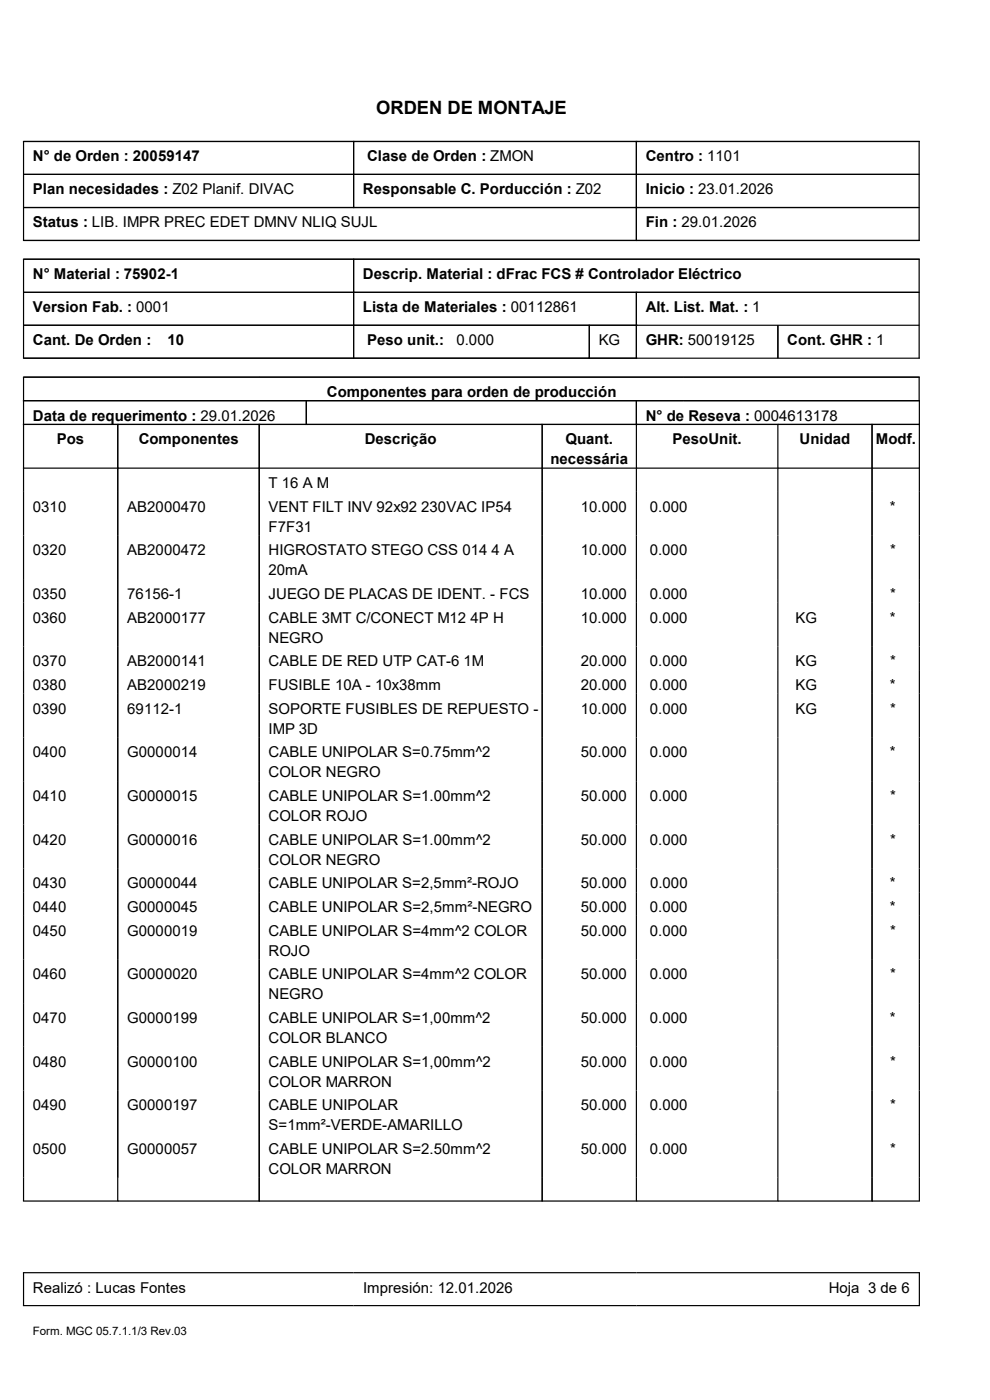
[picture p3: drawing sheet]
<svg xmlns="http://www.w3.org/2000/svg" width="210mm" height="297mm" viewBox="0 0 210 297" stroke-linecap="round" stroke-linejoin="round" font-family="sans-serif">
<defs><g id="words">
<text font-size="3.9" x="79.8" y="24.3">ORDEN DE MONTAJE</text>
<g font-size="3.2">
<text x="7" y="34.2">N° de Orden : 20059147</text>
<text x="77.9" y="34.2">Clase de Orden : ZMON</text>
<text x="137" y="34.2">Centro : 1101</text>
<text x="7" y="41.2">Plan necesidades : Z02 Planif. DIVAC</text>
<text x="77" y="41.2">Responsable C. Porducción : Z02</text>
<text x="137" y="41.2">Inicio : 23.01.2026</text>
<text x="7" y="48.3">Status : LIB. IMPR PREC EDET DMNV NLIQ SUJL</text>
<text x="137" y="48.3">Fin : 29.01.2026</text>
<text x="7" y="59.2">N° Material : 75902-1</text>
<text x="77" y="59.2">Descrip. Material : dFrac FCS # Controlador Eléctrico</text>
<text x="7" y="66.3">Version Fab. : 0001</text>
<text x="77" y="66.3">Lista de Materiales : 00112861</text>
<text x="137" y="66.3">Alt. List. Mat. : 1</text>
<text x="7" y="73.2">Cant. De Orden :</text>
<text x="35.6" y="73.2">10</text>
<text x="77.9" y="73.2">Peso unit.:</text>
<text x="96.8" y="73.2">0.000</text>
<text x="127" y="73.2">KG</text>
<text x="137" y="73.2">GHR: 50019125</text>
<text x="167" y="73.2">Cont. GHR : 1</text>
<text x="7" y="89.2">Data de requerimento : 29.01.2026</text>
<text x="69.3" y="84.2">Componentes para orden de producción</text>
<text x="137" y="89.2">N° de Reseva : 0004613178</text>
<text x="12.1" y="94.3">Pos</text>
<text x="29.4" y="94.3">Componentes</text>
<text x="77.4" y="94.3">Descrição</text>
<text x="120" y="94.3">Quant.</text>
<text x="142.7" y="94.3">PesoUnit.</text>
<text x="169.6" y="94.3">Unidad</text>
<text x="185.8" y="94.3">Modf.</text>
<text x="116.8" y="98.5">necessária</text>
<text x="57" y="103.5">T 16 A M</text>
<text x="7" y="108.6">0310</text>
<text x="27" y="108.6">AB2000470</text>
<text x="57" y="108.6">VENT FILT INV 92x92 230VAC IP54</text>
<text x="57" y="112.8">F7F31</text>
<text x="123.2" y="108.6">10.000</text>
<text x="137.9" y="108.6">0.000</text>
<text x="188.8" y="108.6">*</text>
<text x="7" y="117.8">0320</text>
<text x="27" y="117.8">AB2000472</text>
<text x="57" y="117.8">HIGROSTATO STEGO CSS 014 4 A</text>
<text x="123.2" y="117.8">10.000</text>
<text x="137.9" y="117.8">0.000</text>
<text x="188.8" y="117.8">*</text>
<text x="57" y="122">20mA</text>
<text x="7" y="127.1">0350</text>
<text x="27" y="127.1">76156-1</text>
<text x="57" y="127.1">JUEGO DE PLACAS DE IDENT. - FCS</text>
<text x="123.2" y="127.1">10.000</text>
<text x="137.9" y="127.1">0.000</text>
<text x="188.8" y="127.1">*</text>
<text x="7" y="132.1">0360</text>
<text x="27" y="132.1">AB2000177</text>
<text x="57" y="132.1">CABLE 3MT C/CONECT M12 4P H</text>
<text x="57" y="136.4">NEGRO</text>
<text x="123.2" y="132.1">10.000</text>
<text x="137.9" y="132.1">0.000</text>
<text x="168.8" y="132.1">KG</text>
<text x="188.8" y="132.1">*</text>
<text x="7" y="141.4">0370</text>
<text x="27" y="141.4">AB2000141</text>
<text x="57" y="141.4">CABLE DE RED UTP CAT-6 1M</text>
<text x="123.2" y="141.4">20.000</text>
<text x="137.9" y="141.4">0.000</text>
<text x="168.8" y="141.4">KG</text>
<text x="188.8" y="141.4">*</text>
<text x="7" y="146.4">0380</text>
<text x="27" y="146.4">AB2000219</text>
<text x="57" y="146.4">FUSIBLE 10A - 10x38mm</text>
<text x="123.2" y="146.4">20.000</text>
<text x="137.9" y="146.4">0.000</text>
<text x="168.8" y="146.4">KG</text>
<text x="188.8" y="146.4">*</text>
<text x="7" y="151.4">0390</text>
<text x="27" y="151.4">69112-1</text>
<text x="57" y="151.4">SOPORTE FUSIBLES DE REPUESTO -</text>
<text x="57" y="155.7">IMP 3D</text>
<text x="123.2" y="151.4">10.000</text>
<text x="137.9" y="151.4">0.000</text>
<text x="168.8" y="151.4">KG</text>
<text x="188.8" y="151.4">*</text>
<text x="7" y="160.7">0400</text>
<text x="27" y="160.7">G0000014</text>
<text x="57" y="160.7">CABLE UNIPOLAR S=0.75mm^2</text>
<text x="123.2" y="160.7">50.000</text>
<text x="137.9" y="160.7">0.000</text>
<text x="188.8" y="160.7">*</text>
<text x="57" y="164.9">COLOR NEGRO</text>
<text x="7" y="170">0410</text>
<text x="27" y="170">G0000015</text>
<text x="57" y="170">CABLE UNIPOLAR S=1.00mm^2</text>
<text x="123.2" y="170">50.000</text>
<text x="137.9" y="170">0.000</text>
<text x="188.8" y="170">*</text>
<text x="7" y="179.2">0420</text>
<text x="27" y="179.2">G0000016</text>
<text x="57" y="179.2">CABLE UNIPOLAR S=1.00mm^2</text>
<text x="57" y="174.2">COLOR ROJO</text>
<text x="123.2" y="179.2">50.000</text>
<text x="137.9" y="179.2">0.000</text>
<text x="188.8" y="179.2">*</text>
<text x="57" y="183.4">COLOR NEGRO</text>
<text x="7" y="188.5">0430</text>
<text x="27" y="188.5">G0000044</text>
<text x="57" y="188.5">CABLE UNIPOLAR S=2,5mm²-ROJO</text>
<text x="123.2" y="188.5">50.000</text>
<text x="137.9" y="188.5">0.000</text>
<text x="188.8" y="188.5">*</text>
<text x="7" y="193.5">0440</text>
<text x="27" y="193.5">G0000045</text>
<text x="57" y="193.5">CABLE UNIPOLAR S=2,5mm²-NEGRO</text>
<text x="123.2" y="193.5">50.000</text>
<text x="137.9" y="193.5">0.000</text>
<text x="188.8" y="193.5">*</text>
<text x="7" y="198.5">0450</text>
<text x="27" y="198.5">G0000019</text>
<text x="57" y="198.5">CABLE UNIPOLAR S=4mm^2 COLOR</text>
<text x="57" y="202.8">ROJO</text>
<text x="123.2" y="198.5">50.000</text>
<text x="137.9" y="198.5">0.000</text>
<text x="188.8" y="198.5">*</text>
<text x="7" y="207.8">0460</text>
<text x="27" y="207.8">G0000020</text>
<text x="57" y="207.8">CABLE UNIPOLAR S=4mm^2 COLOR</text>
<text x="123.2" y="207.8">50.000</text>
<text x="137.9" y="207.8">0.000</text>
<text x="188.8" y="207.8">*</text>
<text x="57" y="212">NEGRO</text>
<text x="7" y="217">0470</text>
<text x="27" y="217">G0000199</text>
<text x="57" y="217">CABLE UNIPOLAR S=1,00mm^2</text>
<text x="57" y="221.3">COLOR BLANCO</text>
<text x="123.2" y="217">50.000</text>
<text x="137.9" y="217">0.000</text>
<text x="188.8" y="217">*</text>
<text x="7" y="226.3">0480</text>
<text x="27" y="226.3">G0000100</text>
<text x="57" y="226.3">CABLE UNIPOLAR S=1,00mm^2</text>
<text x="123.2" y="226.3">50.000</text>
<text x="137.9" y="226.3">0.000</text>
<text x="188.8" y="226.3">*</text>
<text x="57" y="230.5">COLOR MARRON</text>
<text x="7" y="235.6">0490</text>
<text x="27" y="235.6">G0000197</text>
<text x="57" y="235.6">CABLE UNIPOLAR</text>
<text x="57" y="239.8">S=1mm²-VERDE-AMARILLO</text>
<text x="123.2" y="235.6">50.000</text>
<text x="137.9" y="235.6">0.000</text>
<text x="188.8" y="235.6">*</text>
<text x="7" y="244.8">0500</text>
<text x="27" y="244.8">G0000057</text>
<text x="57" y="244.8">CABLE UNIPOLAR S=2.50mm^2</text>
<text x="123.2" y="244.8">50.000</text>
<text x="137.9" y="244.8">0.000</text>
<text x="188.8" y="244.8">*</text>
<text x="57" y="249">COLOR MARRON</text>
<text x="7" y="274.2">Realizó : Lucas Fontes</text>
<text x="77" y="274.2">Impresión: 12.01.2026</text>
<text x="175.8" y="274.2">Hoja 3 de 6</text>
</g>
<text font-size="2.5" x="7" y="283.2">Form. MGC 05.7.1.1/3 Rev.03</text>
</g></defs>
<g fill="none" stroke="#000" stroke-width=".25">
<path d="M4.9 30h190.3M5 37h190M5 30v21M75 30v14M135 30v21M195 30v21M4.9 51h190.3M4.9 55h190.3M5 44h190M5 55v21M75 55v21M195 55v21"/>
<path d="M4.9 76h190.3M5 62h190M5 69h190M125 69v7M135 62v14M165 69v7M4.9 80h190.3M4.9 85h190.3M4.9 90h190.3M4.9 99.3h190.3M5 80v174.8M25 90v164.8"/>
<path d="M55 90v164.8M65 85v5M115 90v164.8M135 85v169.8M165 90v164.8M185 90v164.8M195 80v174.8M4.9 254.8h190.3M4.9 270h190.3M4.9 277h190.3M5 270v7M195 270v7"/>
</g>
<use href="#words"/>
</svg>
